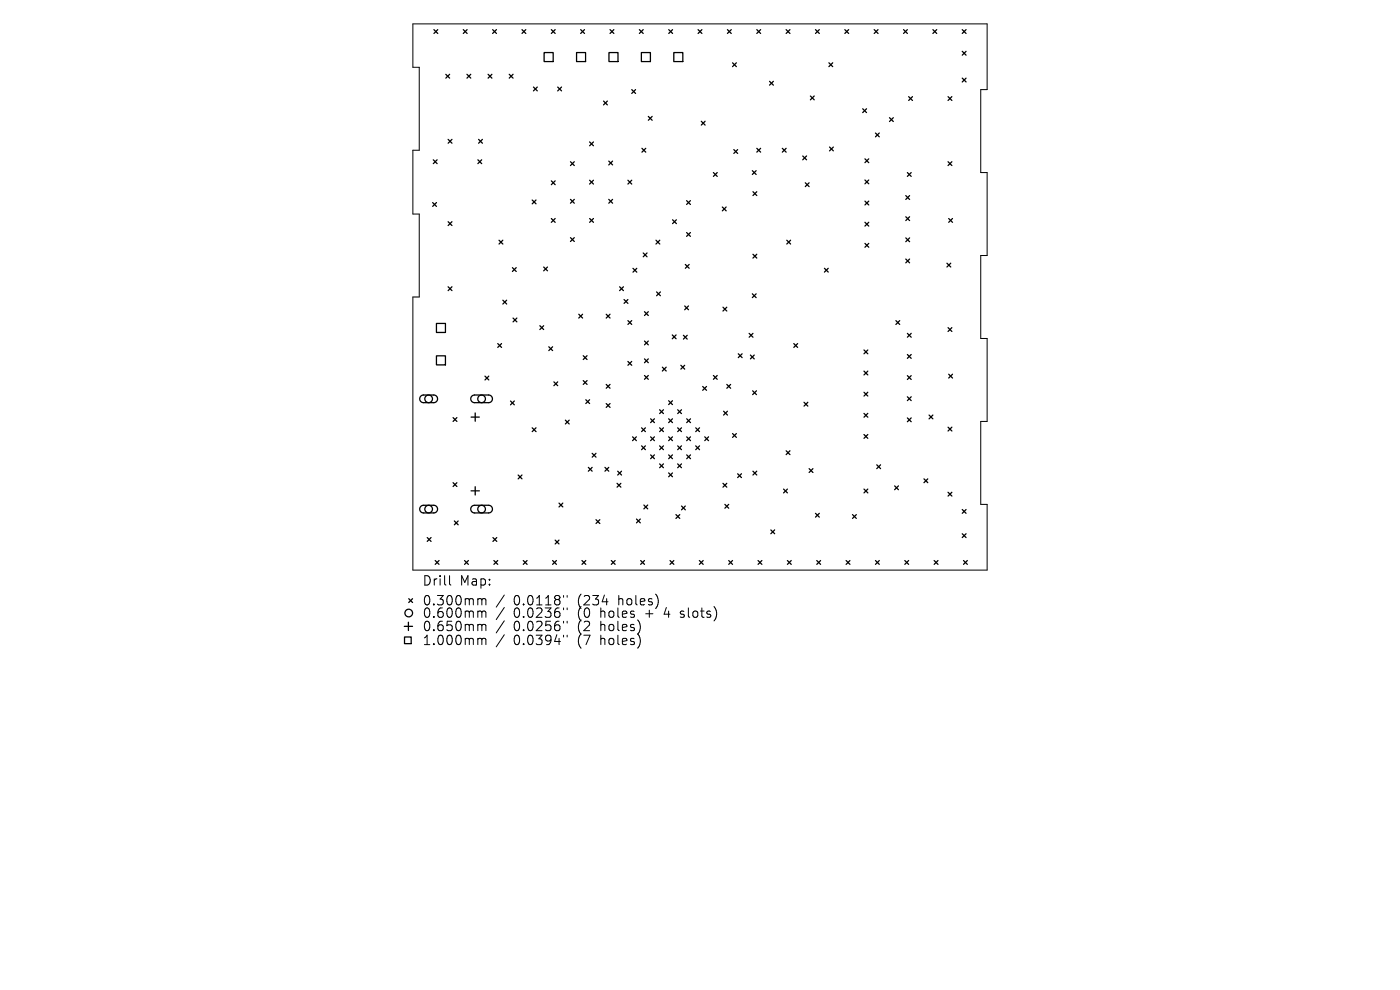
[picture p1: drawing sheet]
<svg xmlns="http://www.w3.org/2000/svg" width="297mm" height="210mm" viewBox="0 0 297 210" stroke-linecap="round" stroke-linejoin="round" font-family="sans-serif">
<defs><g id="words">
<g font-size="2.8">
<text x="89.5" y="124.5">Drill</text>
<text x="97.5" y="124.5">Map:</text>
<text x="89.5" y="128.7">0.300mm</text>
<text x="89.5" y="131.3">0.600mm</text>
<text x="109" y="128.7">0.0118&quot;</text>
<text x="109" y="131.3">0.0236&quot;</text>
<text x="122.7" y="128.7">(234</text>
<text x="122.7" y="131.3">(0</text>
<text x="127.7" y="131.3">holes</text>
<text x="131.5" y="128.7">holes)</text>
<text x="137.4" y="131.3">+</text>
<text x="141.6" y="131.3">4</text>
<text x="145.2" y="131.3">slots)</text>
<text x="89.5" y="134.2">0.650mm</text>
<text x="89.5" y="137.1">1.000mm</text>
<text x="109" y="134.2">0.0256&quot;</text>
<text x="109" y="137.1">0.0394&quot;</text>
<text x="122.7" y="134.2">(2</text>
<text x="122.7" y="137.1">(7</text>
<text x="127.7" y="134.2">holes)</text>
<text x="127.7" y="137.1">holes)</text>
</g>
</g></defs>
<g fill="none" stroke="#000" stroke-width=".21">
<path d="M87.6 5.1h121.8v13.9h-1.3v17.6h1.3v17.6h-1.3v17.6h1.3v17.6h-1.3v17.6h1.3v13.9h-121.8v-57.9h1.3v-17.6h-1.3v-13.5h1.3v-17.6h-1.3zM95.4 122.1v1.7l.3 .3M101.7 127l.4 .1 .1 .2M101.7 129.6h.2l.3 .3M101.7 132.5h.2l.3 .2M101.7 135.4h.2l.3 .3M102.2 127.3l.3-.3 .5 .1 .1 1.2M102.2 127.3v1M102.2 129.9v1.1M102.2 132.7v1.1M102.2 135.7v1M102.2 129.9l.3-.3 .5 .1 .1 1.3"/>
<path d="M102.2 132.7l.3-.2h.5l.1 1.3M102.2 135.7l.3-.3 .5 .1 .1 1.2M107 126.2l-1.7 2.6M107 128.9l-1.7 2.5M107 131.7l-1.7 2.6M107 134.6l-1.7 2.6M119.6 126.3v.4M119.6 129v.3M119.6 131.8v.4M119.6 134.7v.4M120.3 126.3v.4M120.3 129v.3"/>
<path d="M120.3 131.8v.4M120.3 134.7v.4M144.3 130.9l.2 .1M144.4 129.7v.5"/>
</g>
<g fill="none" stroke="#000" stroke-width=".27">
<path d="M92.1 6.3l.8 .8M92.9 6.3l-.8 .8M94.6 15.8l.8 .8M95.4 15.8l-.8 .8M98.3 6.3l.8 .8M99.1 15.8l.8 .8M99.1 6.3l-.8 .8M99.9 15.8l-.8 .8M103.5 15.8l.9 .8M104.4 15.8l-.9 .8M104.5 6.3l.8 .8M105.3 6.3l-.8 .8"/>
<path d="M108 15.8l.8 .8M108.8 15.8l-.8 .8M110.7 6.3l.8 .8M111.5 6.3l-.8 .8M113.2 18.5l.8 .8M114 18.5l-.8 .8M115.4 11.1h2v2h-2zM117 6.3l.8 .8M117.8 6.3l-.8 .8M118.3 18.5l.8 .8M119.1 18.5l-.8 .8M122.3 11.1h1.9v2h-1.9z"/>
<path d="M123.2 6.3l.8 .8M124 6.3l-.8 .8M129.2 11.1h1.9v2h-1.9zM129.4 6.3l.8 .8M130.2 6.3l-.8 .8M134 19l.8 .8M134.8 19l-.8 .8M135.6 6.3l.9 .8M136.1 11.1h1.9v2h-1.9zM136.5 6.3l-.9 .8M141.9 6.3l.8 .8M142.7 6.3l-.8 .8"/>
<path d="M142.9 11.1h2v2h-2zM148.1 6.3l.8 .8M148.9 6.3l-.8 .8M154.3 6.3l.8 .8M155.1 6.3l-.8 .8M155.4 13.3l.8 .8M156.2 13.3l-.8 .8M160.5 6.3l.9 .8M161.4 6.3l-.9 .8M163.3 17.3l.8 .8M164.1 17.3l-.8 .8M166.8 6.3l.8 .8"/>
<path d="M167.6 6.3l-.8 .8M173 6.3l.8 .8M173.8 6.3l-.8 .8M175.8 13.3l.9 .8M176.7 13.3l-.9 .8M179.2 6.3l.8 .8M180 6.3l-.8 .8M185.5 6.3l.8 .8M186.3 6.3l-.8 .8M191.7 6.3l.8 .8M192.5 6.3l-.8 .8M197.9 6.3l.8 .8"/>
<path d="M198.7 6.3l-.8 .8M204.1 6.3l.8 .8M204.1 10.9l.8 .8M204.1 16.6l.8 .8M204.9 6.3l-.8 .8M204.9 10.9l-.8 .8M204.9 16.6l-.8 .8M91.9 33.9l.8 .8M92.7 33.9l-.8 .8M95.1 29.6l.8 .8M95.9 29.6l-.8 .8M101.4 33.9l.8 .8"/>
<path d="M101.5 29.6l.8 .8M102.2 33.9l-.8 .8M102.3 29.6l-.8 .8M117 38.4l.8 .8M117.8 38.4l-.8 .8M121 34.3l.8 .8M121.8 34.3l-.8 .8M125.1 30.1l.8 .8M125.1 38.2l.8 .8M125.9 38.2l-.8 .8M125.9 30.1l-.8 .8M128 21.4l.8 .9"/>
<path d="M128.8 21.4l-.8 .9M129.1 34.2l.9 .8M130 34.2l-.9 .8M133.2 38.2l.8 .8M134 38.2l-.8 .8M136.2 31.5l.8 .8M137 31.5l-.8 .8M137.5 24.7l.8 .8M138.3 24.7l-.8 .8M148.8 25.7l.8 .8M149.6 25.7l-.8 .8M151.3 36.6l.9 .8"/>
<path d="M152.2 36.6l-.9 .8M155.7 31.7l.8 .8M156.5 31.7l-.8 .8M159.6 36.2l.8 .8M160.4 36.2l-.8 .8M160.5 31.5l.9 .8M161.4 31.5l-.9 .8M166 31.5l.8 .8M166.8 31.5l-.8 .8M170.3 33.1l.8 .8M170.8 38.8l.8 .8M171.1 33.1l-.8 .8"/>
<path d="M171.6 38.8l-.8 .8M171.9 20.4l.8 .8M172.7 20.4l-.8 .8M176 31.2l.8 .8M176.8 31.2l-.8 .8M183 23.1l.8 .8M183.5 33.7l.8 .8M183.5 38.2l.8 .8M183.8 23.1l-.8 .8M184.3 33.7l-.8 .8M184.3 38.2l-.8 .8M185.7 28.2l.8 .8"/>
<path d="M186.5 28.2l-.8 .8M188.7 25l.8 .8M189.5 25l-.8 .8M192.5 36.6l.8 .8M192.8 20.5l.8 .8M193.3 36.6l-.8 .8M193.6 20.5l-.8 .8M201.1 20.5l.8 .8M201.1 34.3l.8 .8M201.9 20.5l-.8 .8M201.9 34.3l-.8 .8M91.8 43l.8 .8"/>
<path d="M92.6 43l-.8 .8M95.1 47l.8 .8M95.9 47l-.8 .8M105.9 51l.8 .8M106.7 51l-.8 .8M108.7 56.8l.8 .8M109.5 56.8l-.8 .8M112.9 42.4l.8 .8M113.7 42.4l-.8 .8M115.3 56.6l.8 .9M116.1 56.6l-.8 .9M117 46.4l.8 .8"/>
<path d="M117.8 46.4l-.8 .8M121 50.4l.8 .8M121 42.3l.8 .8M121.8 42.3l-.8 .8M121.8 50.4l-.8 .8M125.1 46.4l.8 .8M125.9 46.4l-.8 .8M129.1 42.3l.9 .8M130 42.3l-.9 .8M134.3 56.9l.8 .8M135.1 56.9l-.8 .8M136.5 53.7l.8 .8"/>
<path d="M137.3 53.7l-.8 .8M139.2 51l.8 .8M140 51l-.8 .8M142.7 46.6l.8 .8M143.5 46.6l-.8 .8M145.4 56.1l.8 .8M145.7 42.6l.8 .8M145.7 49.3l.8 .8M146.2 56.1l-.8 .8M146.5 42.6l-.8 .8M146.5 49.3l-.8 .8M153.2 43.9l.9 .8"/>
<path d="M154.1 43.9l-.9 .8M159.7 40.7l.8 .8M159.7 53.9l.8 .8M160.5 53.9l-.8 .8M160.5 40.7l-.8 .8M166.9 51l.8 .8M167.7 51l-.8 .8M174.9 56.9l.8 .8M175.7 56.9l-.8 .8M183.5 42.7l.8 .8M183.5 47.1l.8 .9M183.5 51.6l.8 .8"/>
<path d="M184.3 42.7l-.8 .8M184.3 47.1l-.8 .9M184.3 51.6l-.8 .8M192.2 41.5l.8 .8M192.2 46l.8 .8M192.2 50.5l.8 .8M192.2 54.9l.8 .9M193 41.5l-.8 .8M193 46l-.8 .8M193 50.5l-.8 .8M193 54.9l-.8 .9M200.9 55.8l.8 .8"/>
<path d="M201.3 46.4l.8 .8M201.7 55.8l-.8 .8M202.1 46.4l-.8 .8M92.6 68.6h1.9v1.9h-1.9zM92.6 75.5h1.9v1.9h-1.9zM95.1 60.8l.8 .8M95.9 60.8l-.8 .8M102.9 79.8l.8 .8M103.7 79.8l-.8 .8M105.6 72.9l.8 .8M106.4 72.9l-.8 .8M106.7 63.7l.8 .8"/>
<path d="M107.5 63.7l-.8 .8M108.8 67.5l.9 .8M109.7 67.5l-.9 .8M114.5 69.1l.8 .8M115.3 69.1l-.8 .8M116.4 73.6l.8 .8M117.2 73.6l-.8 .8M122.8 66.7l.8 .8M123.6 66.7l-.8 .8M123.7 75.5l.8 .8M124.5 75.5l-.8 .8M128.6 66.7l.8 .8"/>
<path d="M129.4 66.7l-.8 .8M131.4 60.8l.9 .8M132.3 60.8l-.9 .8M132.4 63.5l.8 .9M133.2 63.5l-.8 .9M133.2 68l.8 .8M133.2 76.7l.8 .8M134 68l-.8 .8M134 76.7l-.8 .8M136.7 66.1l.8 .8M136.7 72.3l.8 .9M136.7 76.1l.8 .8"/>
<path d="M136.7 79.7l.8 .8M137.5 72.3l-.8 .9M137.5 66.1l-.8 .8M137.5 76.1l-.8 .8M137.5 79.7l-.8 .8M139.3 61.9l.8 .8M140.1 61.9l-.8 .8M140.5 77.9l.8 .8M141.3 77.9l-.8 .8M142.6 71.1l.8 .8M143.4 71.1l-.8 .8M144.4 77.5l.9 .8"/>
<path d="M145 71.1l.8 .8M145.3 77.5l-.9 .8M145.3 64.9l.8 .8M145.8 71.1l-.8 .8M146.1 64.9l-.8 .8M151.3 79.7l.9 .8M152.2 79.7l-.9 .8M153.4 65.2l.8 .8M154.2 65.2l-.8 .8M156.6 75l.8 .9M157.4 75l-.8 .9M158.9 70.7l.8 .8"/>
<path d="M159.2 75.3l.8 .8M159.6 62.3l.8 .8M159.7 70.7l-.8 .8M160 75.3l-.8 .8M160.4 62.3l-.8 .8M168.4 72.9l.8 .8M169.2 72.9l-.8 .8M183.3 74.2l.8 .8M183.3 78.7l.8 .8M184.1 74.2l-.8 .8M184.1 78.7l-.8 .8M190.1 68l.8 .8"/>
<path d="M190.9 68l-.8 .8M192.5 70.7l.8 .8M192.5 75.2l.8 .8M192.5 79.7l.8 .8M193.3 70.7l-.8 .8M193.3 75.2l-.8 .8M193.3 79.7l-.8 .8M201.1 69.5l.8 .8M201.3 79.4l.8 .8M201.9 69.5l-.8 .8M202.1 79.4l-.8 .8M89.3 84l.5-.2h2.2a.81 .81 0 0 1 .8 .8 .81 .81 0 0 1-.8 .8h-2.2a.81 .81 0 0 1-.7-.5 .81 .81 0 0 1 .2-.9z"/>
<path d="M96.1 88.6l.8 .8M96.9 88.6l-.8 .8M99.9 88.5h1.8M100.1 84l.5-.2h3.1a.81 .81 0 0 1 .8 .8 .81 .81 0 0 1-.8 .8h-3a.81 .81 0 0 1-.8-.5 .81 .81 0 0 1 .2-.9zM100.8 87.6v1.8M108.3 85.1l.8 .8M109.1 85.1l-.8 .8M112.9 90.8l.8 .8M113.7 90.8l-.8 .8M117.5 81l.8 .8M118.3 81l-.8 .8M119.9 89.1l.9 .8"/>
<path d="M120.8 89.1l-.9 .8M123.7 80.7l.8 .8M124.3 84.8l.8 .8M124.5 80.7l-.8 .8M124.8 99.1l.8 .9M125.1 84.8l-.8 .8M125.6 99.1l-.8 .9M125.6 96.2l.8 .8M126.4 96.2l-.8 .8M128.3 99.1l.8 .9M128.6 85.6l.8 .8M128.6 81.5l.8 .9"/>
<path d="M129.1 99.1l-.8 .9M129.4 81.5l-.8 .9M129.4 85.6l-.8 .8M131 100l.9 .8M131.9 100l-.9 .8M134.2 92.7l.8 .8M135 92.7l-.8 .8M136.1 94.6l.8 .8M136.1 90.8l.8 .8M136.9 90.8l-.8 .8M136.9 94.6l-.8 .8M138 96.5l.8 .8"/>
<path d="M138 92.7l.8 .8M138 88.8l.8 .8M138.8 88.8l-.8 .8M138.8 92.7l-.8 .8M138.8 96.5l-.8 .8M139.9 98.4l.8 .8M139.9 94.6l.8 .8M139.9 86.9l.8 .8M139.9 90.8l.8 .8M140.7 86.9l-.8 .8M140.7 90.8l-.8 .8M140.7 94.6l-.8 .8"/>
<path d="M140.7 98.4l-.8 .8M141.8 96.5l.9 .8M141.8 92.7l.9 .8M141.8 85l.9 .8M141.8 88.8l.9 .8M142.7 85l-.9 .8M142.7 88.8l-.9 .8M142.7 92.7l-.9 .8M142.7 96.5l-.9 .8M143.8 98.4l.8 .8M143.8 94.6l.8 .8M143.8 86.9l.8 .8"/>
<path d="M143.8 90.8l.8 .8M144.6 86.9l-.8 .8M144.6 90.8l-.8 .8M144.6 94.6l-.8 .8M144.6 98.4l-.8 .8M145.7 96.5l.8 .8M145.7 92.7l.8 .8M145.7 88.8l.8 .8M146.5 88.8l-.8 .8M146.5 92.7l-.8 .8M146.5 96.5l-.8 .8M147.6 94.6l.8 .8"/>
<path d="M147.6 90.8l.8 .8M148.4 90.8l-.8 .8M148.4 94.6l-.8 .8M149.1 82l.8 .8M149.5 92.7l.8 .8M149.9 82l-.8 .8M150.3 92.7l-.8 .8M153.5 87.2l.8 .8M154.2 81.5l.8 .9M154.3 87.2l-.8 .8M155 81.5l-.8 .9M155.4 92l.8 .8"/>
<path d="M156.2 92l-.8 .8M159.7 82.9l.8 .8M159.7 100l.8 .8M160.5 82.9l-.8 .8M160.5 100l-.8 .8M166.8 95.6l.8 .8M167.6 95.6l-.8 .8M170.6 85.3l.8 .8M171.4 85.3l-.8 .8M171.6 99.4l.9 .8M172.5 99.4l-.9 .8M183.3 83.2l.8 .8"/>
<path d="M183.3 87.7l.8 .8M183.3 92.2l.8 .8M184.1 83.2l-.8 .8M184.1 87.7l-.8 .8M184.1 92.2l-.8 .8M186 98.6l.8 .8M186.8 98.6l-.8 .8M192.5 84.2l.8 .8M192.5 88.7l.8 .8M193.3 84.2l-.8 .8M193.3 88.7l-.8 .8M197.1 88l.8 .9"/>
<path d="M197.9 88l-.8 .9M201.1 90.6l.8 .8M201.9 90.6l-.8 .8M89.3 107.4l.5-.2h2.2a.81 .81 0 0 1 .8 .8 .81 .81 0 0 1-.8 .8h-2.2a.81 .81 0 0 1-.7-.5 .81 .81 0 0 1 .2-.9zM90.6 114l.8 .8M91.4 114l-.8 .8M92.3 118.9l.8 .8M93.1 118.9l-.8 .8M96.1 102.4l.8 .8M96.4 110.5l.8 .8M96.9 102.4l-.8 .8M97.2 110.5l-.8 .8"/>
<path d="M98.6 118.9l.8 .8M99.4 118.9l-.8 .8M99.9 104.1h1.8M100.1 107.4l.5-.2h3.1a.81 .81 0 0 1 .8 .8 .81 .81 0 0 1-.8 .8h-3a.81 .81 0 0 1-.8-.5 .81 .81 0 0 1 .2-.9zM100.8 103.2v1.8M104.6 114l.8 .8M104.8 118.9l.8 .8M105.4 114l-.8 .8M105.6 118.9l-.8 .8M109.9 100.8l.8 .8M110.7 100.8l-.8 .8M111 118.9l.8 .8"/>
<path d="M111.8 118.9l-.8 .8M117.2 118.9l.8 .8M117.8 114.6l.8 .8M118 118.9l-.8 .8M118.6 114.6l-.8 .8M118.6 106.7l.8 .8M119.4 106.7l-.8 .8M123.5 118.9l.8 .8M124.3 118.9l-.8 .8M126.4 110.2l.8 .9M127.2 110.2l-.8 .9M129.7 118.9l.8 .8"/>
<path d="M130.5 118.9l-.8 .8M130.9 102.5l.8 .8M131.7 102.5l-.8 .8M135 110.1l.8 .8M135.8 110.1l-.8 .8M135.9 118.9l.8 .8M136.6 107.1l.8 .8M136.7 118.9l-.8 .8M137.4 107.1l-.8 .8M141.8 100.3l.9 .8M142.1 118.9l.9 .8M142.7 100.3l-.9 .8"/>
<path d="M143 118.9l-.9 .8M143.4 109.2l.8 .8M144.2 109.2l-.8 .8M144.6 107.3l.8 .9M145.4 107.3l-.8 .9M148.4 118.9l.8 .8M149.2 118.9l-.8 .8M153.4 102.5l.8 .8M153.8 107l.8 .8M154.2 102.5l-.8 .8M154.6 107l-.8 .8M154.6 118.9l.8 .8"/>
<path d="M155.4 118.9l-.8 .8M156.5 100.5l.8 .8M157.3 100.5l-.8 .8M160.8 118.9l.8 .8M161.6 118.9l-.8 .8M163.5 112.4l.8 .8M164.3 112.4l-.8 .8M166.2 103.7l.8 .9M167 103.7l-.8 .9M167 118.9l.9 .8M167.9 118.9l-.9 .8M173 108.9l.8 .8"/>
<path d="M173.3 118.9l.8 .8M173.8 108.9l-.8 .8M174.1 118.9l-.8 .8M179.5 118.9l.8 .8M180.3 118.9l-.8 .8M180.9 109.2l.8 .8M181.7 109.2l-.8 .8M183.3 103.7l.8 .9M184.1 103.7l-.8 .9M185.7 118.9l.8 .8M186.5 118.9l-.8 .8M189.8 103.1l.8 .8"/>
<path d="M190.6 103.1l-.8 .8M192 118.9l.8 .8M192.8 118.9l-.8 .8M196 101.6l.8 .8M196.8 101.6l-.8 .8M198.2 118.9l.8 .8M199 118.9l-.8 .8M201.1 104.4l.8 .8M201.9 104.4l-.8 .8M204.1 108.1l.8 .8M204.1 113.2l.8 .8M204.4 118.9l.8 .8"/>
<path d="M204.9 108.1l-.8 .8M204.9 113.2l-.8 .8M205.2 118.9l-.8 .8M85.8 132.9h1.7M85.8 135.1h1.4v1.4h-1.4zM86.6 132v1.7M86.7 127l.8 .8M87.5 127l-.8 .8"/>
<circle cx="90.9" cy="84.6" r=".81"/>
<circle cx="102.2" cy="84.6" r=".81"/>
<circle cx="90.9" cy="108" r=".81"/>
<circle cx="102.2" cy="108" r=".81"/>
<circle cx="86.7" cy="130" r=".81"/>
</g>
<use href="#words"/>
</svg>
